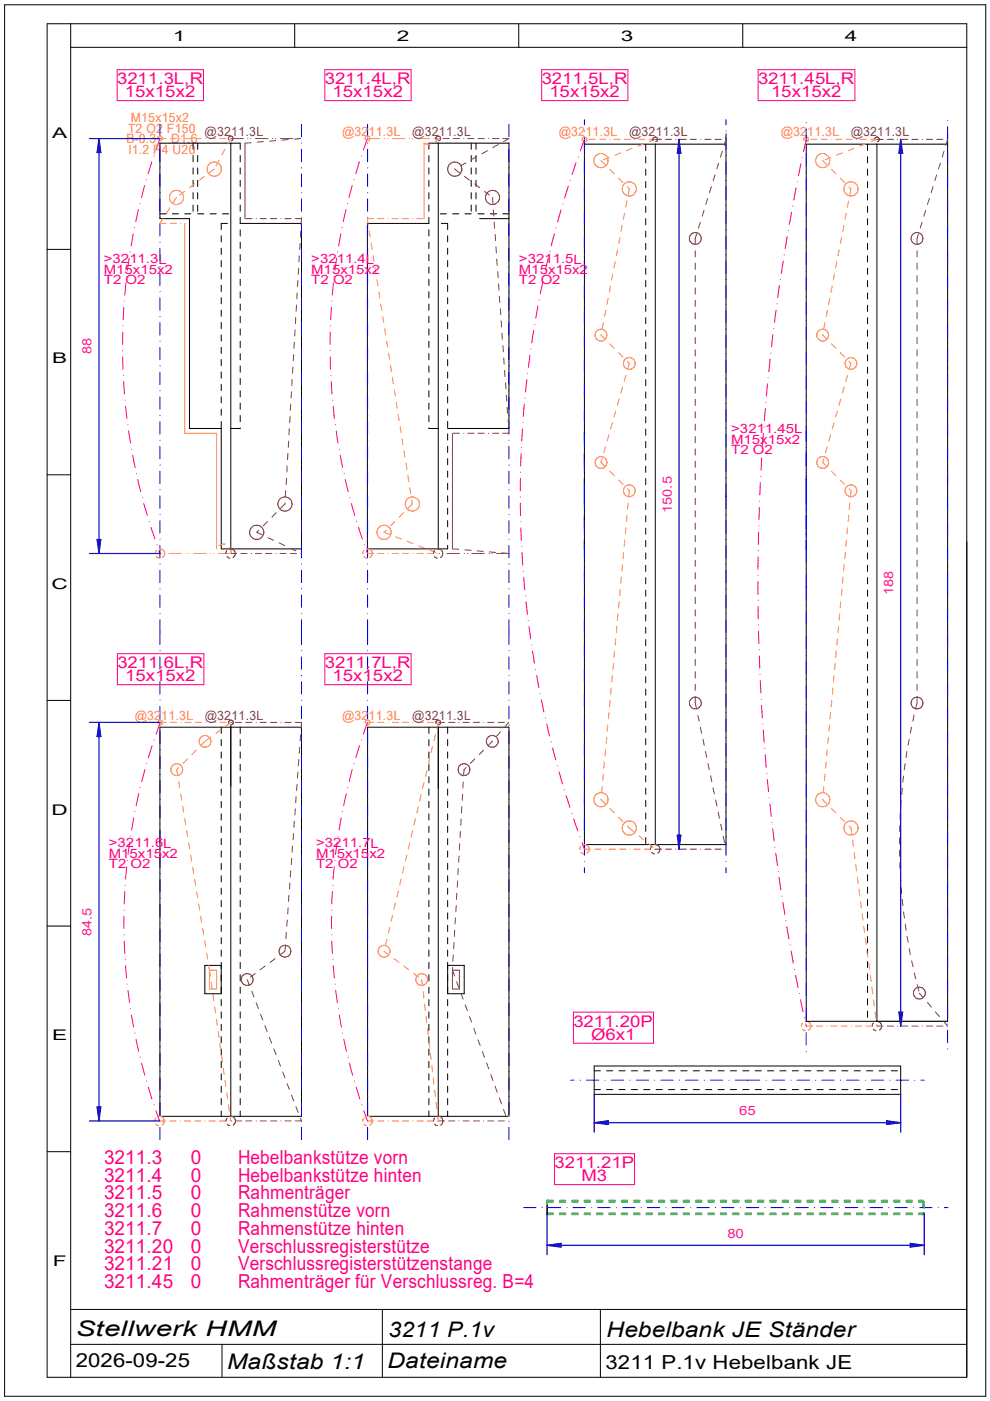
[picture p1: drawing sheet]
<svg xmlns="http://www.w3.org/2000/svg" width="210mm" height="297mm" viewBox="0 0 210 297" stroke-linecap="round" stroke-linejoin="round" font-family="sans-serif">
<defs><g id="words">
<g font-size="4.5">
<text x="16.1" y="283.3">Stellwerk HMM</text>
<text x="82.4" y="283.4">3211 P.1v</text>
<text x="128.6" y="283.4">Hebelbank JE Ständer</text>
<text x="48.2" y="290.3">Maßstab 1:1</text>
<text x="82.2" y="290.1">Dateiname</text>
</g>
<g font-size="4.1" fill="#ff0080">
<text x="22.1" y="246.8">3211.3</text>
<text x="22.1" y="250.5">3211.4</text>
<text x="40.5" y="246.8">0</text>
<text x="40.5" y="250.5">0</text>
<text x="50.5" y="246.8">Hebelbankstütze vorn</text>
<text x="50.5" y="250.5">Hebelbankstütze hinten</text>
<text x="22.1" y="254.3">3211.5</text>
<text x="40.5" y="254.3">0</text>
<text x="50.5" y="254.3">Rahmenträger</text>
<text x="22.1" y="258">3211.6</text>
<text x="22.1" y="261.8">3211.7</text>
<text x="40.5" y="258">0</text>
<text x="40.5" y="261.8">0</text>
<text x="50.5" y="258">Rahmenstütze vorn</text>
<text x="50.5" y="261.8">Rahmenstütze hinten</text>
<text x="22.1" y="265.6">3211.20</text>
<text x="22.1" y="269.3">3211.21</text>
<text x="40.5" y="265.6">0</text>
<text x="40.5" y="269.3">0</text>
<text x="50.5" y="265.6">Verschlussregisterstütze</text>
<text x="50.5" y="269.3">Verschlussregisterstützenstange</text>
<text x="22.1" y="273">3211.45</text>
<text x="40.5" y="273">0</text>
<text x="50.5" y="273">Rahmenträger für Verschlussreg. B=4</text>
</g>
<g font-size="4.1">
<text x="16.1" y="289.8">2026-09-25</text>
<text x="128.4" y="290.2">3211 P.1v Hebelbank JE</text>
</g>
<g font-size="3.4" fill="#ff0080">
<text x="24.8" y="17.9">3211.3L,R</text>
<text x="68.9" y="17.9">3211.4L,R</text>
<text x="114.9" y="17.9">3211.5L,R</text>
<text x="160.7" y="17.9">3211.45L,R</text>
<text x="26.5" y="20.6">15x15x2</text>
<text x="70.5" y="20.6">15x15x2</text>
<text x="116.5" y="20.6">15x15x2</text>
<text x="163.5" y="20.6">15x15x2</text>
<text x="24.9" y="141.7">3211.6L,R</text>
<text x="68.9" y="141.7">3211.7L,R</text>
<text x="26.5" y="144.4">15x15x2</text>
<text x="70.5" y="144.4">15x15x2</text>
<text x="121.6" y="217.7">3211.20P</text>
<text x="125.3" y="220.5">Ø6x1</text>
<text x="117.6" y="247.7">3211.21P</text>
<text x="123.3" y="250.4">M3</text>
</g>
<g font-size="3.1">
<text x="36.6" y="8.6">1</text>
<text x="84.1" y="8.6">2</text>
<text x="131.6" y="8.6">3</text>
<text x="179.1" y="8.6">4</text>
<text x="11" y="29.2">A</text>
<text x="11" y="77">B</text>
<text x="10.9" y="124.9">C</text>
<text x="10.9" y="172.7">D</text>
<text x="11" y="220.6">E</text>
<text x="11.2" y="268.4">F</text>
</g>
<g font-size="2.7" fill="#ff8040">
<text x="27.2" y="28.2">T2 O2 F150 @3211.3L</text>
<text x="27.8" y="25.9">M15x15x2</text>
<text x="72.5" y="28.7">@3211.3L</text>
<text x="118.5" y="28.7">@3211.3L</text>
<text x="165.5" y="28.7">@3211.3L</text>
<text x="26.8" y="30.4">B-0.3</text>
<text x="27.2" y="32.6">I1.2 P4 U20</text>
<text x="36.3" y="30.4">D1.6</text>
<text x="28.6" y="152.6">@3211.3L</text>
<text x="72.5" y="152.6">@3211.3L</text>
</g>
<g font-size="2.7" fill="#804040">
<text x="87.4" y="28.7">@3211.3L</text>
<text x="133.4" y="28.7">@3211.3L</text>
<text x="180.4" y="28.7">@3211.3L</text>
<text x="43.4" y="152.6">@3211.3L</text>
<text x="87.4" y="152.6">@3211.3L</text>
</g>
<g font-size="2.7" fill="#ff0080">
<text x="22" y="58">M15x15x2</text>
<text x="22" y="55.8">&gt;3211.3L</text>
<text x="66" y="58">M15x15x2</text>
<text x="66" y="55.8">&gt;3211.4L</text>
<text x="110" y="58">M15x15x2</text>
<text x="110" y="55.8">&gt;3211.5L</text>
<text x="22" y="60.2">T2 O2</text>
<text x="66" y="60.2">T2 O2</text>
<text x="110" y="60.2">T2 O2</text>
<text x="155" y="91.9">&gt;3211.45L</text>
<text x="155" y="94.1">M15x15x2</text>
<text x="155" y="96.3">T2 O2</text>
<text x="23.1" y="179.7">&gt;3211.6</text>
<text x="34.6" y="179.7">L</text>
<text x="67" y="179.7">&gt;3211.7</text>
<text x="78.6" y="179.7">L</text>
<text x="23.1" y="181.9">M15x15</text>
<text x="23.1" y="184.1">T2 O2</text>
<text x="34.4" y="181.9">x2</text>
<text x="67" y="181.9">M15x15</text>
<text x="67" y="184.1">T2 O2</text>
<text x="78.3" y="181.9">x2</text>
</g>
<g font-size="2.7" fill="#b400b4">
<text x="19.4" y="75.1" transform="rotate(-90 19.4 75.1)">88</text>
<text x="142.4" y="108.8" transform="rotate(-90 142.4 108.8)">150.5</text>
<text x="189.4" y="126.2" transform="rotate(-90 189.4 126.2)">188</text>
<text x="19.4" y="198.5" transform="rotate(-90 19.4 198.5)">84.5</text>
<text x="156.7" y="236.4">65</text>
<text x="154.2" y="262.4">80</text>
</g>
</g></defs>
<g fill="none" stroke="#000" stroke-width=".21">
<path d="M1 1h208v295h-208zM10 5h195v287h-195zM15 10h190M15 5v287M62.5 5v5M110 5v5M157.5 5v5M40.9 30.4v1.3M40.9 33v1.3M40.9 35.6v1.3M40.9 38.2v1.3M41.9 30.4v1.3"/>
<path d="M41.9 33v1.3M41.9 35.6v1.3M41.9 38.2v1.3M48.9 30.4v86M50.9 31.7v-1.3h-17v16h6.3v44.4h6.7v25.6h17v-69h-13v-1.3M50.9 33v1.3M50.9 35.6v1.3M50.9 38.2v1.3M90.9 31.7v-1.3h17v60.4h-13M90.9 33v1.3M90.9 35.6v1.3M90.9 38.2v1.3"/>
<path d="M92.9 30.4v86M99.9 30.4v1.3M99.9 33v1.3M99.9 35.6v1.3M99.9 38.2v1.3M100.9 30.4v1.3M100.9 33v1.3M100.9 35.6v1.3M100.9 38.2v1.3M136.9 30.6v1.3M136.9 33.2v1.3M136.9 35.9v1.3"/>
<path d="M136.9 38.5v1.3M138.9 30.6v148.5M153.9 28.4v150.7h-30v-148.5h30M183.9 30.6v1.3M183.9 33.2v1.3M183.9 35.9v1.3M183.9 38.5v1.3M185.9 30.6v185.9M200.9 28.4v188.1h-30v-185.9h30M10 52.9h5M33.9 45.3h1.3M36.5 45.3h1.3"/>
<path d="M39.2 45.3h1.3M40.9 40.9v1.3M40.9 43.5v1.3M41.9 45.3h1.3M41.9 40.9v1.3M41.9 43.5v1.3M44.5 45.3h1.3M46.9 50v1.3M46.9 52.6v1.3M46.9 55.2v1.4M46.9 57.9v1.3M47.2 45.3h1.3"/>
<path d="M48.2 47.4h-1.3v1.3M50.9 40.9v1.3M50.9 43.5v1.3M50.9 48.7v1.3M50.9 51.3v1.4M50.9 54v1.3M50.9 56.6v1.3M50.9 59.2v1.3M90.9 46.1v1.3h-13v69M90.9 40.9v1.3M90.9 43.5v1.3M90.9 48.7v1.3"/>
<path d="M90.9 51.3v1.4M90.9 54v1.3M90.9 56.6v1.3M90.9 59.2v1.3M93.3 45.3h1.4M93.6 47.4h1.3v1.3M94.9 50v1.3M94.9 52.6v1.3M94.9 55.2v1.4M94.9 57.9v1.3M96 45.3h1.3M98.6 45.3h1.3"/>
<path d="M99.9 40.9v1.3M99.9 43.5v1.3M100.9 40.9v1.3M100.9 43.5v1.3M101.3 45.3h1.4M101.7 46.4h6.2M104 45.3h1.3M106.6 45.3h1.3M136.9 41.1v1.3M136.9 43.7v1.3M136.9 46.4v1.3M136.9 49v1.3"/>
<path d="M136.9 51.6v1.3M136.9 54.2v1.3M136.9 56.9v1.3M136.9 59.5v1.3M183.9 41.1v1.3M183.9 43.7v1.3M183.9 46.4v1.3M183.9 49v1.3M183.9 51.6v1.3M183.9 54.2v1.3M183.9 56.9v1.3M183.9 59.5v1.3"/>
<path d="M46.9 60.5v1.3M46.9 63.1v1.3M46.9 65.7v1.4M46.9 68.4v1.3M46.9 71v1.3M46.9 73.6v1.3M46.9 76.2v1.4M46.9 78.9v1.3M50.9 61.8v1.4M50.9 64.5v1.3M50.9 67.1v1.3M50.9 69.7v1.3"/>
<path d="M50.9 72.3v1.4M50.9 75v1.3M50.9 77.6v1.3M90.9 61.8v1.4M90.9 64.5v1.3M90.9 67.1v1.3M90.9 69.7v1.3M90.9 72.3v1.4M90.9 75v1.3M90.9 77.6v1.3M94.9 60.5v1.3M94.9 63.1v1.3"/>
<path d="M94.9 65.7v1.4M94.9 68.4v1.3M94.9 71v1.3M94.9 73.6v1.3M94.9 76.2v1.4M94.9 78.9v1.3M136.9 62.1v1.3M136.9 64.7v1.3M136.9 67.4v1.3M136.9 70v1.3M136.9 72.6v1.3M136.9 75.2v1.3"/>
<path d="M136.9 77.9v1.3M183.9 62.1v1.3M183.9 64.7v1.3M183.9 67.4v1.3M183.9 70v1.3M183.9 72.6v1.3M183.9 75.2v1.3M183.9 77.9v1.3M46.9 81.5v1.3M46.9 84.1v1.3M46.9 86.7v1.4M46.9 89.4v1.3"/>
<path d="M50.9 90.7v.1h-2M50.9 80.2v1.3M50.9 82.8v1.4M50.9 85.5v1.3M50.9 88.1v1.3M90.9 80.2v1.3M90.9 82.8v1.4M90.9 85.5v1.3M90.9 88.1v1.3M90.9 90.7v.1h2M94.9 81.5v1.3M94.9 84.1v1.3"/>
<path d="M94.9 86.7v1.4M94.9 89.4v1.3M94.9 92v1.3M94.9 94.6v1.3M94.9 97.2v1.4M94.9 99.9v1.3M136.9 80.5v1.3M136.9 83.1v1.3M136.9 85.7v1.3M136.9 88.3v1.4M136.9 91v1.3M136.9 93.6v1.3"/>
<path d="M136.9 96.2v1.3M136.9 98.8v1.4M183.9 80.5v1.3M183.9 83.1v1.3M183.9 85.7v1.3M183.9 88.3v1.4M183.9 91v1.3M183.9 93.6v1.3M183.9 96.2v1.3M183.9 98.8v1.4M10 100.7h5M94.9 102.5v1.3"/>
<path d="M94.9 105.1v1.3M94.9 107.7v1.4M94.9 110.4v1.3M94.9 113v1.3M94.9 115.6v.8h-17.1M136.9 101.5v1.3M136.9 104.1v1.3M136.9 106.7v1.3M136.9 109.3v1.4M136.9 112v1.3M136.9 114.6v1.3M136.9 117.2v1.3"/>
<path d="M136.9 119.8v1.4M183.9 101.5v1.3M183.9 104.1v1.3M183.9 106.7v1.3M183.9 109.3v1.4M183.9 112v1.3M183.9 114.6v1.3M183.9 117.2v1.3M183.9 119.8v1.4M136.9 122.5v1.3M136.9 125.1v1.3M136.9 127.7v1.3"/>
<path d="M136.9 130.3v1.4M136.9 133v1.3M136.9 135.6v1.3M136.9 138.2v1.3M183.9 122.5v1.3M183.9 125.1v1.3M183.9 127.7v1.3M183.9 130.3v1.4M183.9 133v1.3M183.9 135.6v1.3M183.9 138.2v1.3M10 148.5h5"/>
<path d="M33.9 154.2v82.5M34 154.2h29.9v82.5h-30.1M46.9 154.2v1.3M46.9 156.8v1.3M46.9 159.4v1.3M48.9 153.7v83M50.9 154.2v1.3M50.9 156.8v1.3M50.9 159.4v1.3M90.9 154.2v1.3M90.9 156.8v1.3M90.9 159.4v1.3"/>
<path d="M92.9 154.2v82.5M94.9 154.2v1.3M94.9 156.8v1.3M94.9 159.4v1.3M107.9 154.2h-30v82.5h29.8M107.9 154.2v82.5M136.9 140.8v1.4M136.9 143.5v1.3M136.9 146.1v1.3M136.9 148.7v1.3M136.9 151.3v1.4M136.9 154v1.3"/>
<path d="M136.9 156.6v1.3M136.9 159.2v1.3M183.9 140.8v1.4M183.9 143.5v1.3M183.9 146.1v1.3M183.9 148.7v1.3M183.9 151.3v1.4M183.9 154v1.3M183.9 156.6v1.3M183.9 159.2v1.3M46.9 162.1v1.3M46.9 164.7v1.3"/>
<path d="M46.9 167.3v1.3M46.9 169.9v1.3M46.9 172.6v1.3M46.9 175.2v1.3M46.9 177.8v1.3M50.9 162.1v1.3M50.9 164.7v1.3M50.9 167.3v1.3M50.9 169.9v1.3M50.9 172.6v1.3M50.9 175.2v1.3M50.9 177.8v1.3"/>
<path d="M90.9 162.1v1.3M90.9 164.7v1.3M90.9 167.3v1.3M90.9 169.9v1.3M90.9 172.6v1.3M90.9 175.2v1.3M90.9 177.8v1.3M94.9 162.1v1.3M94.9 164.7v1.3M94.9 167.3v1.3M94.9 169.9v1.3M94.9 172.6v1.3"/>
<path d="M94.9 175.2v1.3M94.9 177.8v1.3M136.9 161.8v1.4M136.9 164.5v1.3M136.9 167.1v1.3M136.9 169.7v1.3M136.9 172.3v1.4M136.9 175v1.3M136.9 177.6v1.3M183.9 161.8v1.4M183.9 164.5v1.3M183.9 167.1v1.3"/>
<path d="M183.9 169.7v1.3M183.9 172.3v1.4M183.9 175v1.3M183.9 177.6v1.3M10 196.3h5M46.9 180.4v1.3M46.9 183v1.4M46.9 185.7v1.3M46.9 188.3v1.3M46.9 190.9v1.3M46.9 193.5v1.4M46.9 196.2v1.3"/>
<path d="M46.9 198.8v1.3M50.9 180.4v1.3M50.9 183v1.4M50.9 185.7v1.3M50.9 188.3v1.3M50.9 190.9v1.3M50.9 193.5v1.4M50.9 196.2v1.3M50.9 198.8v1.3M90.9 180.4v1.3M90.9 183v1.4M90.9 185.7v1.3"/>
<path d="M90.9 188.3v1.3M90.9 190.9v1.3M90.9 193.5v1.4M90.9 196.2v1.3M90.9 198.8v1.3M94.9 180.4v1.3M94.9 183v1.4M94.9 185.7v1.3M94.9 188.3v1.3M94.9 190.9v1.3M94.9 193.5v1.4M94.9 196.2v1.3"/>
<path d="M94.9 198.8v1.3M183.9 180.2v1.3M183.9 182.8v1.3M183.9 185.5v1.3M183.9 188.1v1.3M183.9 190.7v1.3M183.9 193.3v1.3M183.9 196v1.3M183.9 198.6v1.3M46.9 201.4v1.3M46.9 204v6.7h-3.5v-6h3.5M46.9 211.9v1.3"/>
<path d="M46.9 214.5v1.4M46.9 217.2v1.3M46.9 219.8v1.3M50.9 201.4v1.3M50.9 204v1.4M50.9 206.7v1.3M50.9 209.3v1.3M50.9 211.9v1.3M50.9 214.5v1.4M50.9 217.2v1.3M50.9 219.8v1.3M90.9 201.4v1.3"/>
<path d="M90.9 204v1.4M90.9 206.7v1.3M90.9 209.3v1.3M90.9 211.9v1.3M90.9 214.5v1.4M90.9 217.2v1.3M90.9 219.8v1.3M94.9 201.4v1.3M94.9 204v6.7h3.5v-6h-3.5M94.9 211.9v1.3M94.9 214.5v1.4M94.9 217.2v1.3"/>
<path d="M94.9 219.8v1.3M183.9 201.2v1.3M183.9 203.8v1.3M183.9 206.5v1.3M183.9 209.1v1.3M183.9 211.8v1.3M183.9 214.4v1.3M46.9 222.4v1.3M46.9 225v1.4M46.9 227.7v1.3M46.9 230.3v1.3M46.9 232.9v1.3"/>
<path d="M46.9 235.5v1.2M50.9 222.4v1.3M50.9 225v1.4M50.9 227.7v1.3M50.9 230.3v1.3M50.9 232.9v1.3M50.9 235.5v1.2M90.9 222.4v1.3M90.9 225v1.4M90.9 227.7v1.3M90.9 230.3v1.3M90.9 232.9v1.3"/>
<path d="M90.9 235.5v1.2M94.9 222.4v1.3M94.9 225v1.4M94.9 227.7v1.3M94.9 230.3v1.3M94.9 232.9v1.3M94.9 235.5v1.2M126 226h65v6h-65zM126 227h1.3M126 231h1.3M128.6 227h1.3M128.6 231h1.3"/>
<path d="M131.2 227h1.3M131.2 231h1.3M133.9 227h1.3M133.9 231h1.3M136.5 227h1.3M136.5 231h1.3M139.1 227h1.3M139.1 231h1.3M141.7 227h1.3M141.7 231h1.3M144.4 227h1.3M144.4 231h1.3"/>
<path d="M147 227h1.3M147 231h1.3M149.6 227h1.3M149.6 231h1.3M152.2 227h1.3M152.2 231h1.3M154.9 227h1.3M154.9 231h1.3M157.5 227h1.3M157.5 231h1.3M160.1 227h1.3M160.1 231h1.3"/>
<path d="M162.7 227h1.3M162.7 231h1.3M165.4 227h1.3M165.4 231h1.3M168 227h1.3M168 231h1.3M170.6 227h1.3M170.6 231h1.3M173.2 227h1.3M173.2 231h1.3M175.9 227h1.3M175.9 231h1.3"/>
<path d="M178.5 227h1.3M178.5 231h1.3M181.1 227h1.3M181.1 231h1.3M183.7 227h1.3M183.7 231h1.3M186.4 227h1.3M186.4 231h1.3M189 227h1.3M189 231h1.3M10 244.2h5M15 277.6h190"/>
<path d="M81.1 277.6v14.4M127.3 277.6v14.4M15 285h190M47.1 285v7"/>
</g>
<path d="M185.9 216.5h15" fill="none" stroke="#0f0" stroke-width=".21"/>
<g fill="none" stroke="#ff0080" stroke-width=".21">
<path d="M24.8 14.8h18.3v6.5h-18.3zM68.9 14.8h18.3v6.5h-18.3zM114.9 14.8h18.2v6.5h-18.2zM160.7 14.8h20.6v6.5h-20.6zM30.6 39.3l-.6 2.6M31 38.1h.1M32.2 34.3l-.8 2.5M32.6 33.1h.1M33.9 29.4l-.8 2.4M74.7 39.3l-.7 2.6M75.1 38.1h.1M76.2 34.3l-.8 2.5"/>
<path d="M76.6 33.1h.1M77.9 29.4l-.9 2.4M120.5 39.5l-.8 2.5M120.9 38.2h.1M122.1 34.5l-.8 2.5M122.6 33.3h.1M123.9 29.5l-.9 2.5M168.8 39.8l-.5 2.6M169 38.6h.1M169.8 34.7l-.5 2.6M170.1 33.4h.1M170.9 29.5l-.6 2.6"/>
<path d="M26.7 59.9l-.2 2.7M26.8 58.6h.1M27.4 54.7l-.4 2.6M27.6 53.4h.1M28.2 49.6l-.4 2.6M28.5 48.3h.1M29.3 44.4l-.5 2.6M29.7 43.1h.1M70.7 59.9l-.3 2.7M70.8 58.6h.1M71.4 54.7l-.4 2.6M71.5 53.4h.1"/>
<path d="M72.3 49.6l-.5 2.6M72.5 48.3h.1M73.4 44.4l-.6 2.6M73.7 43.1h.1M115.1 59.8l-.5 2.5M115.4 58.5h.1M116.2 54.7l-.5 2.5M116.6 53.4h.1M117.6 49.6l-.7 2.5M117.9 48.3h.1M119 44.5l-.8 2.5M119.3 43.2h.1"/>
<path d="M165.4 59.2h.1M166.1 55.3l-.4 2.7M166.2 54.1h.1M166.9 50.2l-.4 2.5M167.1 48.9h.1M167.8 45l-.5 2.6M168.1 43.7h.1M26 74.3h.1M26 75.6l.1 2.7M26 69.1h.1M26 70.4v2.6M26.2 79.6h.1"/>
<path d="M26.2 65.2l-.1 2.6M26.3 63.8h.1M70 74.3h.1M70 70.4v2.6M70 75.6l.1 2.7M70.1 69.1h.1M70.1 79.6h.1M70.3 65.2l-.2 2.6M70.3 63.8h.1M111.8 79.2h.1M112.4 75.3l-.4 2.6M112.5 74h.1"/>
<path d="M113.2 70.1l-.5 2.6M113.4 68.8h.1M114 64.9l-.4 2.6M114.3 63.6h.1M163.3 76.2l-.3 2.6M163.4 74.8h.1M163.9 71l-.3 2.5M164 69.6h.1M164.5 65.7l-.3 2.6M164.7 64.4h.1M165.3 60.5l-.4 2.6M26.2 80.9l.2 2.6"/>
<path d="M26.5 84.8h.1M26.6 86.1l.3 2.6M27.1 90h.1M27.3 91.4l.4 2.5M27.9 95.2h.1M28.2 96.5l.5 2.6M70.2 80.9l.2 2.6M70.5 84.8h.1M70.7 86.1l.2 2.6M71.1 90h.1M71.3 91.4l.4 2.5M71.9 95.2h.1"/>
<path d="M72.1 96.5l.5 2.6M110.5 96.2l-.1 2.6M110.5 94.9h.1M110.8 90.9l-.2 2.7M110.9 89.6h.1M111.2 85.7l-.2 2.6M111.3 84.4h.1M111.7 80.5l-.3 2.6M161.5 97.1l-.1 2.6M161.6 95.8h.1M161.8 91.9l-.1 2.5M162 90.6h.1"/>
<path d="M162.3 86.6l-.2 2.6M162.4 85.3h.1M162.7 81.4l-.2 2.6M162.9 80.1h.1M28.9 100.4h.1M29.2 101.6l.6 2.6M30.2 105.5h.1M30.5 106.8l.7 2.5M31.6 110.5h.1M32 111.8l.9 2.5M33.3 115.5h.1M33.7 116.8l.2 .5"/>
<path d="M72.9 100.4h.1M73.2 101.6l.6 2.6M74.2 105.5h.1M74.5 106.8l.7 2.5M75.6 110.5h.1M76 111.8l.8 2.5M77.3 115.5h.1M77.7 116.8l.2 .5M110.3 106.7l.1 2.6M110.3 105.4h.1M110.4 100.1h.1M110.4 101.4l-.1 2.7"/>
<path d="M110.4 110.6h.1M110.4 111.9l.1 2.7M110.6 115.9h.1M110.7 117.2l.1 2.6M160.7 118.1v2.6M160.7 116.8h.1M160.8 112.8v2.6M160.9 111.5h.1M161 107.6l-.1 2.6M161 106.3h.1M161.2 102.3l-.1 2.6M161.3 101h.1"/>
<path d="M24.9 138.6h18.3v6.6h-18.3zM68.9 138.6h18.3v6.6h-18.3zM111 121.1h.1M111 122.4l.3 2.6M111.3 125h.1M111.4 126.3h.1M111.5 127.6l.3 2.7M112 131.5h.1M112.1 132.8l.4 2.7M112.7 136.7h.1M112.9 138l.4 2.6M160.7 123.3v2.6"/>
<path d="M160.7 122h.1M160.7 125.9h.1M160.7 128.6l.1 2.6M160.7 127.3h.1M160.8 132.5h.1M160.8 133.8l.1 2.6M161 137.8h.1M161 139.1l.1 2.6M32.3 158.1l-.8 2.6M32.7 156.9h.1M34 153.2l-.9 2.5M76.2 158.1l-.8 2.6"/>
<path d="M76.6 156.9h.1M77.9 153.2l-.9 2.5M113.5 141.9h.1M113.8 143.2l.5 2.6M114.5 147.1h.1M114.8 148.4l.5 2.6M115.6 152.2h.1M115.9 153.5l.6 2.5M116.8 157.3h.1M117.2 158.6l.6 2.5M161.1 143h.1M161.2 144.3l.1 2.6"/>
<path d="M161.4 148.3h.1M161.5 149.6h.1M161.5 149.6l.1 2.6M161.7 153.5h.1M161.8 154.8l.2 2.6M162.1 158.7h.1M27.5 178.6l-.4 2.5M27.7 177.2h.1M28.4 173.4l-.5 2.6M28.6 172.1h.1M29.4 168.2l-.5 2.6M29.7 167h.1"/>
<path d="M30.7 163.2l-.6 2.5M31.1 161.9h.1M71.5 178.6l-.4 2.6M71.7 177.3h.1M72.3 173.4l-.4 2.6M72.6 172.1h.1M73.4 168.3l-.5 2.5M73.7 167h.1M74.7 163.2l-.7 2.5M75.1 161.9h.1M118.2 162.4h.1M118.5 163.7l.8 2.5"/>
<path d="M119.6 167.4h.1M120 168.7l.8 2.5M121.2 172.4v.1M121.7 173.7l.8 2.5M122.9 177.4h.1M123.4 178.6l.5 1.4M162.2 160l.2 2.6M162.4 162.6h.1M162.6 164h.1M162.7 165.3l.2 2.6M163.1 169.2h.1M163.2 170.5l.3 2.6"/>
<path d="M163.7 174.4h.1M163.8 175.7l.3 2.6M164.3 179.6h.1M26.3 194.3v2.6M26.3 193h.1M26.3 198.2h.1M26.3 199.5l.2 2.6M26.5 189l-.2 2.6M26.5 187.7h.1M26.9 183.8l-.3 2.6M27 182.5h.1M70.3 193h.1"/>
<path d="M70.3 194.3v2.6M70.4 198.2h.1M70.4 199.5l.1 2.6M70.5 189l-.1 2.6M70.6 187.7h.1M70.9 183.8l-.3 2.6M71 182.5h.1M164.5 180.9l.3 2.6M165 184.8h.1M165.2 186.1l.4 2.6M165.8 190h.1M166 191.3l.4 2.6"/>
<path d="M166.6 195.2h.1M166.8 196.5l.5 2.6M26.5 203.5h.1M26.6 204.8l.2 2.5M27 208.7h.1M27.1 210l.4 2.6M27.6 213.9h.1M27.9 215.2l.4 2.6M28.6 219h.1M70.6 203.5h.1M70.7 204.8l.2 2.6M71 208.7h.1"/>
<path d="M71.2 210l.3 2.6M71.7 213.9h.1M71.9 215.2l.5 2.6M72.6 219h.1M121.6 214.6h17v6.6h-17zM167.5 200.4h.1M167.7 201.6l.5 2.6M168.4 205.5h.1M168.7 206.8l.5 2.6M169.5 210.7h.1M169.7 212l.6 2.5M170.6 215.8h.1"/>
<path d="M170.8 217.1l.1 .5M28.8 220.3l.6 2.6M29.7 224.2h.1M30 225.4l.7 2.6M31.1 229.2h.1M31.5 230.5l.7 2.5M32.6 234.2h.1M33.1 235.5l.7 2.2M72.9 220.3l.5 2.6M73.8 224.2h.1M74.1 225.4l.7 2.6M75.1 229.2h.1"/>
<path d="M75.5 230.5l.8 2.5M76.7 234.2h.1M77.1 235.5l.8 2.2M117.6 244.6h16.9v6.6h-16.9z"/>
</g>
<g fill="none" stroke="#00f" stroke-width=".21">
<path d="M33.9 26.4v2.6M33.9 30.3v.1M33.9 31.6v2.7M33.9 36.9v2.6M33.9 35.6h.1M63.9 35.6h.1M63.9 26.4v2.6M63.9 30.3v.1M63.9 31.7v2.6M63.9 36.9v2.6M77.9 35.6h.1M77.9 26.4v2.6"/>
<path d="M77.9 30.3v.1M77.9 31.7v2.6M77.9 36.9v2.6M107.9 35.6h.1M107.9 26.4v2.6M107.9 30.3v.1M107.9 31.6v2.7M107.9 36.9v2.6M123.9 25.4v1.1M123.9 29.1v2.6M123.9 34.3v2.7M123.9 39.6v2.6"/>
<path d="M123.9 38.3h.1M123.9 33h.1M123.9 27.8h.1M153.9 38.3h.1M153.9 33h.1M153.9 27.8h.1M153.9 25.4v1.1M153.9 29.1v2.6M153.9 34.3v2.7M153.9 39.6v2.6M170.9 27.3v2.7M170.9 32.6v2.6"/>
<path d="M170.9 37.8v2.7M170.9 36.5h.1M170.9 31.3h.1M170.9 26h.1M200.9 26.8v2.7M200.9 32.1v2.6M200.9 37.3v2.7M200.9 36h.1M200.9 30.8h.1M200.9 25.5h.1M33.9 42.2v2.6M33.9 47.4v2.6"/>
<path d="M33.9 52.7v2.6M33.9 57.9v2.6M33.9 56.6h.1M33.9 51.3h.1M33.9 46.1h.1M33.9 40.9h.1M63.9 56.6h.1M63.9 51.3h.1M63.9 46.1h.1M63.9 40.9h.1M63.9 42.2v2.6M63.9 47.4v2.6"/>
<path d="M63.9 52.7v2.6M63.9 57.9v2.6M77.9 56.6h.1M77.9 51.3h.1M77.9 46.1h.1M77.9 40.9h.1M77.9 42.2v2.6M77.9 47.4v2.6M77.9 52.7v2.6M77.9 57.9v2.6M107.9 56.6h.1M107.9 51.3h.1"/>
<path d="M107.9 46.1h.1M107.9 40.9h.1M107.9 42.2v2.6M107.9 47.4v2.6M107.9 52.7v2.6M107.9 57.9v2.6M123.9 44.8v2.7M123.9 50.1v2.6M123.9 55.3v2.7M123.9 59.3h.1M123.9 54h.1M123.9 48.8h.1"/>
<path d="M123.9 43.5h.1M153.9 59.3h.1M153.9 54h.1M153.9 48.8h.1M153.9 43.5h.1M153.9 44.8v2.7M153.9 50.1v2.6M153.9 55.3v2.7M170.9 43.1v2.6M170.9 48.3v2.7M170.9 53.6v2.6M170.9 58.8v2.7"/>
<path d="M170.9 57.5h.1M170.9 52.3h.1M170.9 47h.1M170.9 41.8h.1M200.9 42.6v2.6M200.9 47.8v2.7M200.9 53.1v2.6M200.9 58.3v2.7M200.9 57h.1M200.9 51.8h.1M200.9 46.5h.1M200.9 41.3h.1"/>
<path d="M33.9 63.2v2.6M33.9 68.4v2.6M33.9 73.7v2.6M33.9 78.9v2.6M33.9 77.6h.1M33.9 72.3h.1M33.9 67.1h.1M33.9 61.8h.1M63.9 77.6h.1M63.9 72.3h.1M63.9 67.1h.1M63.9 61.8h.1"/>
<path d="M63.9 63.2v2.6M63.9 68.4v2.6M63.9 73.7v2.6M63.9 78.9v2.6M77.9 77.6h.1M77.9 72.3h.1M77.9 67.1h.1M77.9 61.8h.1M77.9 63.2v2.6M77.9 68.4v2.6M77.9 73.7v2.6M77.9 78.9v2.6"/>
<path d="M107.9 77.6h.1M107.9 72.3h.1M107.9 67.1h.1M107.9 61.8h.1M107.9 63.2v2.6M107.9 68.4v2.6M107.9 73.7v2.6M107.9 78.9v2.6M123.9 60.6v2.6M123.9 65.8v2.7M123.9 71.1v2.6M123.9 76.3v2.7"/>
<path d="M123.9 75h.1M123.9 69.8h.1M123.9 64.5h.1M153.9 75h.1M153.9 69.8h.1M153.9 64.5h.1M153.9 60.6v2.6M153.9 65.8v2.7M153.9 71.1v2.6M153.9 76.3v2.7M170.9 64.1v2.6M170.9 69.3v2.7"/>
<path d="M170.9 74.6v2.6M170.9 79.8v2.7M170.9 78.5h.1M170.9 73.3h.1M170.9 68h.1M170.9 62.8h.1M200.9 63.6v2.6M200.9 68.8v2.7M200.9 74.1v2.6M200.9 79.3v2.7M200.9 78h.1M200.9 72.8h.1"/>
<path d="M200.9 67.5h.1M200.9 62.3h.1M33.9 84.2v2.6M33.9 89.4v2.6M33.9 94.7v2.6M33.9 99.9v2.6M33.9 98.6h.1M33.9 93.3h.1M33.9 88.1h.1M33.9 82.8h.1M63.9 98.6h.1M63.9 93.3h.1"/>
<path d="M63.9 88.1h.1M63.9 82.8h.1M63.9 84.2v2.6M63.9 89.4v2.6M63.9 94.7v2.6M63.9 99.9v2.6M77.9 98.6h.1M77.9 93.3h.1M77.9 88.1h.1M77.9 82.8h.1M77.9 84.2v2.6M77.9 89.4v2.6"/>
<path d="M77.9 94.7v2.6M77.9 99.9v2.6M107.9 98.6h.1M107.9 93.3h.1M107.9 88.1h.1M107.9 82.8h.1M107.9 84.2v2.6M107.9 89.4v2.6M107.9 94.7v2.6M107.9 99.9v2.6M123.9 81.6v2.6M123.9 86.8v2.6"/>
<path d="M123.9 91.6v3.1M123.9 96.2v3.7M123.9 94.9h.1M123.9 96h.1M123.9 90.8h.1M123.9 85.5h.1M123.9 80.3h.1M153.9 96h.1M153.9 90.8h.1M153.9 85.5h.1M153.9 80.3h.1M153.9 81.6v2.6"/>
<path d="M153.9 86.8v2.6M153.9 92.1v2.6M153.9 97.3v2.6M170.9 94.9h.1M170.9 85.1v2.6M170.9 90.3v3.3M170.9 95.6v3.2M170.9 99.5h.1M170.9 94.3h.1M170.9 89h.1M170.9 83.8h.1M200.9 84.6v2.6"/>
<path d="M200.9 89.8v2.7M200.9 95.1v2.6M200.9 99h.1M200.9 93.8h.1M200.9 88.5h.1M200.9 83.3h.1M33.9 105.2v2.6M33.9 110.4v2.6M33.9 115.7v2.6M33.9 119.6h.1M33.9 114.3h.1M33.9 109.1h.1"/>
<path d="M33.9 103.8h.1M63.9 119.6h.1M63.9 114.3h.1M63.9 109.1h.1M63.9 103.8h.1M63.9 105.2v2.6M63.9 110.4v2.6M63.9 115.7v2.6M77.9 119.6h.1M77.9 114.3h.1M77.9 109.1h.1M77.9 103.8h.1"/>
<path d="M77.9 105.2v2.6M77.9 110.4v2.6M77.9 115.7v2.6M107.9 119.6h.1M107.9 114.3h.1M107.9 109.1h.1M107.9 103.8h.1M107.9 105.2v2.6M107.9 110.4v2.6M107.9 115.7v2.6M123.9 101.4v6.4M123.9 109.3v3.8"/>
<path d="M123.9 114.6v3.7M123.9 108h.1M123.9 113.2h.1M123.9 100.1h.1M123.9 109.1h.1M123.9 114.4h.1M123.9 119.6h.1M123.9 101.3h.1M153.9 109.1h.1M153.9 114.4h.1M153.9 119.6h.1M153.9 101.3h.1"/>
<path d="M153.9 102.6v5.2M153.9 110.4v2.7M153.9 115.7v2.6M170.9 108h.1M170.9 113.2h.1M170.9 100.1h.1M170.9 100.8v7.9M170.9 109.3v4.7M170.9 114.6v4.6M170.9 115.3h.1M170.9 110h.1M170.9 104.8h.1"/>
<path d="M200.9 100.3v2.7M200.9 105.6v2.6M200.9 110.8v2.7M200.9 116.1v2.6M200.9 114.8h.1M200.9 109.5h.1M200.9 104.3h.1M33.9 120.9v2.6M33.9 126.2v2.6M33.9 131.4v5.3M33.9 139.3v2.6M33.9 138h.1"/>
<path d="M33.9 130.1h.1M33.9 124.8h.1M63.9 138h.1M63.9 130.1h.1M63.9 124.8h.1M63.9 120.9v2.6M63.9 126.2v2.6M63.9 131.4v5.3M63.9 139.3v2.6M77.9 138h.1M77.9 130.1h.1M77.9 124.8h.1"/>
<path d="M77.9 120.9v2.6M77.9 126.2v2.6M77.9 131.4v5.3M77.9 139.3v2.6M107.9 138h.1M107.9 130.1h.1M107.9 124.8h.1M107.9 120.9v2.6M107.9 126.2v2.6M107.9 131.4v5.3M107.9 139.3v2.6M123.9 120.9v2.7"/>
<path d="M123.9 126.2v2.6M123.9 131.4v2.7M123.9 136.7v2.6M123.9 124.9h.1M123.9 130.1h.1M123.9 135.4h.1M153.9 124.9h.1M153.9 130.1h.1M153.9 135.4h.1M153.9 120.9v2.7M153.9 126.2v2.6M153.9 131.4v2.7"/>
<path d="M153.9 136.7v2.6M170.9 121.8v5.3M170.9 129.7v2.6M170.9 135v2.6M170.9 128.4h.1M170.9 133.6h.1M170.9 138.9h.1M170.9 120.5h.1M200.9 121.3v5.3M200.9 129.2v2.6M200.9 134.5v2.6M200.9 139.7v2.6"/>
<path d="M200.9 120h.1M200.9 127.9h.1M200.9 133.1h.1M200.9 138.4h.1M33.9 144.5v2.7M33.9 149.8v2.6M33.9 155v2.6M33.9 143.2h.1M33.9 148.5h.1M33.9 153.7h.1M33.9 159h.1M63.9 143.2h.1"/>
<path d="M63.9 148.5h.1M63.9 153.7h.1M63.9 159h.1M63.9 144.5v2.7M63.9 149.8v2.6M63.9 155v2.6M77.9 143.2h.1M77.9 148.5h.1M77.9 153.7h.1M77.9 159h.1M77.9 144.5v2.7M77.9 149.8v2.6"/>
<path d="M77.9 155v2.6M107.9 143.2h.1M107.9 148.5h.1M107.9 153.7h.1M107.9 159h.1M107.9 144.5v2.7M107.9 149.8v2.6M107.9 155v2.6M123.9 141.9v2.7M123.9 147.2v2.6M123.9 152.4v2.7M123.9 157.7v2.6"/>
<path d="M123.9 140.6h.1M123.9 145.9h.1M123.9 151.1h.1M123.9 156.4h.1M153.9 140.6h.1M153.9 145.9h.1M153.9 151.1h.1M153.9 156.4h.1M153.9 141.9v2.7M153.9 147.2v2.6M153.9 152.4v2.7M153.9 157.7v2.6"/>
<path d="M170.9 140.2v2.6M170.9 145.5v2.6M170.9 150.7v2.6M170.9 156v2.6M170.9 144.1h.1M170.9 149.4h.1M170.9 154.6h.1M170.9 159.9h.1M200.9 144.9v2.7M200.9 150.2v2.6M200.9 155.4v2.7M200.9 143.6h.1"/>
<path d="M200.9 148.9h.1M200.9 154.1h.1M200.9 159.4h.1M33.9 160.3v2.6M33.9 165.5v2.6M33.9 170.8v2.6M33.9 176v2.6M33.9 164.2h.1M33.9 169.5h.1M33.9 174.7h.1M33.9 180h.1M63.9 164.2h.1"/>
<path d="M63.9 169.5h.1M63.9 174.7h.1M63.9 180h.1M63.9 160.3v2.6M63.9 165.5v2.6M63.9 170.8v2.6M63.9 176v2.6M77.9 164.2h.1M77.9 169.5h.1M77.9 174.7h.1M77.9 180h.1M77.9 160.3v2.6"/>
<path d="M77.9 165.5v2.6M77.9 170.8v2.6M77.9 176v2.6M107.9 164.2h.1M107.9 169.5h.1M107.9 174.7h.1M107.9 180h.1M107.9 160.3v2.6M107.9 165.5v2.6M107.9 170.8v2.6M107.9 176v2.6M123.9 162.9v2.7"/>
<path d="M123.9 168.2v2.6M123.9 173.4v2.7M123.9 178.7v2.6M123.9 161.6h.1M123.9 166.9h.1M123.9 172.1h.1M123.9 177.4h.1M153.9 161.6h.1M153.9 166.9h.1M153.9 172.1h.1M153.9 177.4h.1M153.9 162.9v2.7"/>
<path d="M153.9 168.2v2.6M153.9 173.4v2.7M153.9 178.7v2.6M170.9 161.2v2.6M170.9 166.5v2.6M170.9 171.7v2.6M170.9 177v2.6M170.9 165.1h.1M170.9 170.4h.1M170.9 175.6h.1M200.9 160.7v2.6M200.9 165.9v2.7"/>
<path d="M200.9 171.2v2.6M200.9 176.4v2.7M200.9 164.6h.1M200.9 169.9h.1M200.9 175.1h.1M33.9 181.3v2.6M33.9 186.5v2.6M33.9 191.8v2.6M33.9 197v2.6M33.9 185.2h.1M33.9 190.5h.1M33.9 195.7h.1"/>
<path d="M63.9 185.2h.1M63.9 190.5h.1M63.9 195.7h.1M63.9 181.3v2.6M63.9 186.5v2.6M63.9 191.8v2.6M63.9 197v2.6M77.9 185.2h.1M77.9 190.5h.1M77.9 195.7h.1M77.9 181.3v2.6M77.9 186.5v2.6"/>
<path d="M77.9 191.8v2.6M77.9 197v2.6M107.9 185.2h.1M107.9 190.5h.1M107.9 195.7h.1M107.9 181.3v2.6M107.9 186.5v2.6M107.9 191.8v2.6M107.9 197v2.6M123.9 183.9v1.1M123.9 182.6h.1M153.9 182.6h.1"/>
<path d="M153.9 183.9v1.1M170.9 182.2v2.6M170.9 187.5v2.6M170.9 192.7v2.6M170.9 198v2.6M170.9 180.9h.1M170.9 186.1h.1M170.9 191.4h.1M170.9 196.6h.1M200.9 181.7v2.6M200.9 186.9v2.7M200.9 192.2v2.6"/>
<path d="M200.9 197.4v2.7M200.9 180.4h.1M200.9 185.6h.1M200.9 190.9h.1M200.9 196.1h.1M33.9 202.3v2.6M33.9 207.5v2.6M33.9 212.8v2.6M33.9 218v2.6M33.9 201h.1M33.9 206.2h.1M33.9 211.5h.1"/>
<path d="M33.9 216.7h.1M63.9 201h.1M63.9 206.2h.1M63.9 211.5h.1M63.9 216.7h.1M63.9 202.3v2.6M63.9 207.5v2.6M63.9 212.8v2.6M63.9 218v2.6M77.9 201h.1M77.9 206.2h.1M77.9 211.5h.1"/>
<path d="M77.9 216.7h.1M77.9 202.3v2.6M77.9 207.5v2.6M77.9 212.8v2.6M77.9 218v2.6M107.9 201h.1M107.9 206.2h.1M107.9 211.5h.1M107.9 216.7h.1M107.9 202.3v2.6M107.9 207.5v2.6M107.9 212.8v2.6"/>
<path d="M107.9 218v2.6M170.9 203.2v2.6M170.9 208.4v2.7M170.9 213.7v2.6M170.9 218.9v2.7M170.9 201.9h.1M170.9 207.1h.1M170.9 212.4h.1M170.9 217.6h.1M200.9 202.7v2.6M200.9 207.9v2.7M200.9 213.2v2.6"/>
<path d="M200.9 218.4v2.7M200.9 201.4h.1M200.9 206.6h.1M200.9 211.9h.1M200.9 217.1h.1M33.9 223.3v2.6M33.9 228.5v2.6M33.9 233.8v2.6M33.9 239v2.6M33.9 222h.1M33.9 227.2h.1M33.9 232.5h.1"/>
<path d="M33.9 237.7h.1M63.9 222h.1M63.9 227.2h.1M63.9 232.5h.1M63.9 237.7h.1M63.9 223.3v2.6M63.9 228.5v2.6M63.9 233.8v2.6M63.9 239v2.6M77.9 222h.1M77.9 227.2h.1M77.9 232.5h.1"/>
<path d="M77.9 237.7h.1M77.9 223.3v2.6M77.9 228.5v2.6M77.9 233.8v2.6M77.9 239v2.6M107.9 222h.1M107.9 227.2h.1M107.9 232.5h.1M107.9 237.7h.1M107.9 223.3v2.6M107.9 228.5v2.6M107.9 233.8v2.6"/>
<path d="M107.9 239v2.6M121 229h.7M123 229h.1M124.3 229h2.7M128.3 229h.1M129.6 229h2.6M133.6 229h.1M134.9 229h2.6M138.8 229h.1M140.1 229h2.6M144.1 229h.1M145.4 229h2.6"/>
<path d="M149.3 229h.1M150.6 229h2.6M154.6 229h.1M155.9 229h5.2M162.4 229h.1M163.7 229h2.7M167.7 229h.1M169 229h2.6M170.9 222.9h.1M172.9 229h.1M174.2 229h2.7M178.2 229h.1"/>
<path d="M179.5 229h2.6M183.4 229h.1M184.7 229h2.7M188.7 229h.1M190 229h2.6M193.9 229h.1M195.2 229h.8M200.9 222.4h.1M111 256h2.6M114.9 256h.1M116.2 256h2.7M120.2 256h.1"/>
<path d="M121.5 256h2.6M125.4 256h.1M126.7 256h2.7M130.7 256h.1M132 256h2.6M135.9 256h.1M137.2 256h2.7M141.2 256h.1M142.5 256h2.6M146.4 256h.1M147.7 256h2.7M151.7 256h.1"/>
<path d="M153 256h2.6M156.9 256h.1M158.2 256h2.7M162.2 256h.1M163.5 256h2.6M167.4 256h.1M168.7 256h2.7M172.7 256h.1M174 256h2.6M177.9 256h.1M179.2 256h2.7M183.2 256h.1"/>
<path d="M184.5 256h2.6M188.4 256h.1M189.7 256h2.7M193.7 256h.1M195 256h2.6M198.9 256h.1M200.2 256h.8"/>
</g>
<g fill="none" stroke="#ff8040" stroke-width=".21">
<path d="M33.4 29.5l.2-.5a.5 .5 0 0 1 .7 .1 .5 .5 0 0 1-.1 .7h-.2M33.9 29.4h1.3M36.1 29.4h1.3M38.3 29.4h.1M39.2 29.4h1.3M41.2 39l-1 .8M41.4 29.4h1.3M43.3 37.4l-1 .8M43.6 29.4h.1M44.4 29.4h1.3M45.4 35.9l-1 .8M46.4 34l-.6 1.1"/>
<path d="M46.6 29.4h1.3M46.9 35.9h.1M47.7 31.7l-.6 1.1M48.8 29.4h.1M48.9 29.4l-.6 1.1M77.5 29.1v.4M77.5 29.1l.3-.2h.3l.2 .2M77.5 29.1h.1M77.9 29.4h2.7M78.3 29.1h.1M78.4 29.1v.4l-.4 .3M81.5 29.4h.1"/>
<path d="M82.2 29.4h.1M83.2 29.4h2.6M86.8 29.4h.1M87.4 29.4h.1M88.4 29.4h2.7M90.1 30.4h.1M91.2 30.6h-.7l-.6-.2v16M92 29.4h.1M92.7 29.4h.1M93 29.4l-.6 .7M123.5 29.7a.49 .49 0 0 1 .3-.6 .49 .49 0 0 1 .6 .3v.4l-.4 .3M124 29.5h.1"/>
<path d="M124.9 29.5h1.3M127.1 29.5h1.3M127.4 34l1 1M128.9 34h.1M129.2 33.4l-1.3 .5M129.3 29.5h.1M129.3 35.9l.9 .9M130.2 29.5h1.3M131.1 37.8l1 .9M131.6 32.4l-1.2 .5M132.4 29.5h1.3M133 39.6l.4 .4-.2 1.4"/>
<path d="M134 31.5l-1.2 .5M134.5 29.5h.1M135.4 29.5h1.3M136.5 30.5l-1.2 .5M137.6 29.5h1.3l-1.2 .5M170.5 29.7a.49 .49 0 0 1 .3-.6 .49 .49 0 0 1 .6 .3v.4l-.4 .3M171.1 29.5h.1M171.9 29.5h1.3M174.1 29.5h1.3M174.4 34l.9 1M175.9 34h.1M176.1 33.4l-1.2 .5"/>
<path d="M176.3 35.9l.9 .9M176.3 29.5h.1M177.2 29.5h1.3M178.1 37.8l1 .9M178.6 32.4l-1.2 .5M179.4 29.5h1.3M180 39.6l.4 .4-.2 1.4M181 31.5l-1.2 .5M181.6 29.5h.1M182.4 29.5h1.3M183.5 30.5l-1.3 .5M184.6 29.5h1.3l-1.2 .5"/>
<path d="M34.6 46.3l-.7 1.1h1.3M36 44.1l-.7 1.1M36.1 47.4h1.3M37.4 41.9l-.7 1.1M38.3 47.4h.1M38.9 41.9h.1M39.1 40.6l-1 .8M39.2 47.4v44.5h6.7v24.5M78.3 48.9l.2 1.3M78.7 51.6l.2 1.2M79.1 54.1l.2 1.3M79.2 46.4h-1.3l.2 1.3"/>
<path d="M79.5 56.7l.2 1.3M79.9 59.3l.2 1.3M80.1 46.4h1.3M82.3 46.4h.1M83.1 46.4h1.3M85.3 46.4h1.3M87.5 46.4h.1M88.3 46.4h1.4M129.9 58.1l-.2 1.3M130.4 55.5l-.2 1.3M130.9 53l-.2 1.2M131.4 50.4l-.2 1.2"/>
<path d="M131.9 47.8l-.2 1.3M132.4 45.2l-.2 1.3M132.9 42.6l-.2 1.3M134.9 40h.1M176.9 58.1l-.2 1.3M177.4 55.5l-.2 1.3M177.9 53l-.2 1.2M178.4 50.4l-.2 1.2M178.9 47.8l-.2 1.3M179.4 45.2l-.2 1.3M179.9 42.6l-.2 1.3M181.9 40h.1"/>
<path d="M80.3 61.9l.2 1.3M80.7 64.5l.2 1.3M81.2 67.1l.2 1.3M81.6 69.7l.1 1.3M82 72.3l.2 1.3M82.4 74.9l.2 1.3M82.8 77.5l.2 1.3M127.4 71l1 1M127.9 68.4l-.2 1.3M128.4 65.8l-.2 1.3M128.7 71h.1M128.9 63.2l-.2 1.4"/>
<path d="M129.3 72.9l.9 .9M129.4 60.7l-.2 1.3M131.1 74.8l1 .9M132.7 79.6l-.4 1.3M133 76.6l.4 .4-.3 1.3M134.7 77h.1M174.5 71l.8 1M174.9 68.4l-.2 1.3M175.4 65.8l-.2 1.3M175.7 71h.1M175.9 63.2l-.2 1.4M176.3 72.9l.9 .9"/>
<path d="M176.4 60.7l-.2 1.3M178.1 74.8l1 .9M179.7 79.6l-.4 1.3M180 76.6l.4 .4-.4 1.3M181.7 77h.1M83.2 80.1l.2 1.3M83.6 82.7l.2 1.2M84 85.3l.2 1.2M84.4 87.8l.2 1.4M84.8 90.4l.2 1.3M85.3 93l.1 1.3M85.6 95.6l.3 1.3"/>
<path d="M86.1 98.2l.2 1.3M127.6 97.2l-.2 .8 1 1M128.4 94.7l-.4 1.3M128.7 98h.1M129.1 92.2l-.4 1.3M129.3 99.9l.9 .9M129.8 89.7l-.3 1.2M130.6 87.2l-.4 1.2M131.3 84.6l-.4 1.3M132 82.1l-.4 1.3M174.7 97.2l-.3 .8 .9 1M175.4 94.7l-.4 1.3"/>
<path d="M175.7 98h.1M176.1 92.2l-.4 1.3M176.3 99.9l.9 .9M176.8 89.7l-.4 1.2M177.5 87.2l-.3 1.2M178.3 84.6l-.4 1.3M179 82.1l-.4 1.3M33.1 116.7l-.2 .7M33.1 118l.7 .4M33.7 116.4a1.01 1.01 0 0 1 1.1 .6 1.01 1.01 0 0 1-.4 1.2M34.2 117.3h.1M34.8 117.3h.1"/>
<path d="M35.8 117.3h2.6M39.4 117.3h.1M40 117.3h.1M41.1 117.3h2.6M44.7 117.3h.1M45.3 117.3h.1M47.7 115.4h-.5l-.8 .3M48.7 116.1l.3 .6-.1 .6h-2.6M77.2 116.7l-.3 .7M77.2 118l.6 .4M77.7 116.4a1.02 1.02 0 0 1 1.2 .6 1.02 1.02 0 0 1-.5 1.2M77.9 117.3h1.3"/>
<path d="M80.1 117.3h1.3M81.9 112.4l-.5 .5 1.2 .4M82.3 117.3h.1M82.9 112.9h.1M83.2 117.3h1.3M83.7 110.6l-.9 .9M83.9 113.8l1.2 .5M85.3 117.3h1.4M85.6 108.7l-1 .9M86.3 114.8l1.2 .5M86.5 100.8l.2 1.3M86.9 103.4l.2 1.3"/>
<path d="M87.3 106l.1 .8-.9 1M87.5 117.3h.1M88.4 117.3h1.3M88.8 115.7l1.2 .5M88.9 106.8h.1M90.6 117.3h1.3M91.2 116.7l1.2 .5M92.8 117.3h.1M131.1 101.8l1 .9M132 119.7l-.1 1.3M132.2 117.1l-.1 1.3M132.5 114.5l-.2 1.3"/>
<path d="M132.7 111.9l-.1 1.3M132.9 109.3l-.1 1.3M133 103.6l.4 .5-.1 1.3M133.2 106.7l-.1 1.3M134.7 104.1h.1M178.1 101.8l1 .9M179 119.7l-.1 1.3M179.2 117.1l-.1 1.3M179.5 114.5l-.2 1.3M179.7 111.9l-.1 1.3M180 109.3l-.2 1.3M180 103.6l.4 .5-.1 1.3"/>
<path d="M180.2 106.7l-.2 1.3M181.7 104.1h.1M130.3 138l-.1 1.4M130.6 135.4l-.2 1.3M130.8 132.8l-.1 1.3M131 130.2l-.1 1.3M131.3 127.6l-.2 1.3M131.5 125l-.1 1.3M131.7 122.3l-.1 1.4M177.3 138l-.1 1.4M177.5 135.4l-.1 1.3M177.8 132.8l-.1 1.3"/>
<path d="M178 130.2l-.1 1.3M178.3 127.6l-.2 1.3M178.5 125l-.1 1.3M178.7 122.3l-.1 1.4M33.5 153.4v-.4a.5 .5 0 0 1 .7-.2l.2 .1a.55 .55 0 0 1-.3 .8M34 153.2h1.3M36.2 153.2h1.3M38.4 153.2h.1M39.2 153.2h1.3M41.4 153.2h1.3M41.6 159l-.9 1M43.5 157.2l-1 .9"/>
<path d="M43.6 153.2h.1M44.4 153.2h1.4M44.7 157.2h.1M44.7 156.3l-1.1 .8M46.7 153.2h1.3M46.8 154.7l-1 .8M48.9 153.2h.1M48.9 153.2l-1 .8M77.5 153.4l-.1-.1a.51 .51 0 0 1 .4-.6 .51 .51 0 0 1 .6 .3 .51 .51 0 0 1-.3 .7h-.1M77.9 153.2h1.3M80.1 153.2h1.3M82.3 153.2h.1"/>
<path d="M83.2 153.2h1.3M85.3 153.2h1.4M87.5 153.2h.1M88.4 153.2h1.3M90.6 153.2h1.3M91.7 158.3l-.3 1.3M92.3 155.7l-.3 1.3M92.8 153.2h.1M92.9 153.2l-.3 1.3M128.4 159l-.1 1.3M128.7 156.3l-.2 1.3M128.9 153.7l-.2 1.3"/>
<path d="M129.1 151.1l-.1 1.3M129.4 148.5l-.2 1.3M129.6 145.9l-.1 1.3M129.8 143.3l-.1 1.3M130.1 140.6l-.1 1.3M175.4 159l-.1 1.3M175.6 156.3l-.1 1.3M175.9 153.7l-.1 1.3M176.1 151.1l-.1 1.3M176.4 148.5l-.2 1.3M176.6 145.9l-.1 1.3M176.8 143.3l-.1 1.3"/>
<path d="M177.1 140.6l-.1 1.3M37.9 162.7l-.4 .5 .2 1.3M37.9 165.8l.2 1.2M38.3 168.4l.2 1.3M38.7 163.2h.1M38.7 170.9l.2 1.4M39.2 173.5l.2 1.3M39.6 176.1l.2 1.3M39.8 160.9l-1 .9M40 178.7l.2 1.3M86.9 178.7l-.3 1.3M87.5 176.1l-.3 1.4"/>
<path d="M88.1 173.6l-.3 1.3M88.7 171.1l-.3 1.2M89.3 168.5l-.3 1.3M89.9 165.9l-.3 1.3M90.5 163.4l-.3 1.3M91.1 160.8l-.3 1.3M123.1 179.4l-.2 .7M123.7 179.1a.99 .99 0 0 1 1.1 .6 .99 .99 0 0 1-.4 1.2M127.4 169.4l1 1.1M127.7 166.8l-.1 1.3M127.9 164.2l-.1 1.3M128.1 161.5l-.1 1.4"/>
<path d="M128.9 169.5h.1M129.3 171.4l.9 .9M131.1 173.3l1 .9M133 175.1l1.5 1.3M134.9 175.6h.1M135.5 177.2l1 .9M137.5 178.9l1 .8M174.5 169.4l-.1 .1 .9 1M174.7 166.8l-.2 1.3M174.9 164.2l-.1 1.3M175.2 161.5l-.2 1.4M175.9 169.5h.1"/>
<path d="M176.3 171.4l.9 .9M178.1 173.3l1 .9M180 175.1l.4 .5 .2 1.3M180.8 178.1l.1 1.4M181.9 175.6h.1M40.4 181.3l.2 1.3M40.9 183.9l.2 1.3M41.3 186.5l.2 1.3M41.7 189.1l.2 1.3M42.1 191.7l.2 1.3M42.5 194.3l.3 1.3M43 196.8l.2 1.4"/>
<path d="M43.4 199.4l.2 1.3M82 199.1l-.3 1.3M82.6 196.6l-.3 1.3M83.2 194.1l-.3 1.2M83.8 191.5l-.3 1.3M84.5 188.9l-.3 1.3M85 186.4l-.2 1.3M85.6 183.8l-.3 1.3M86.3 181.3l-.4 1.2M123.1 180.7l.7 .4M123.9 180h1.3M126.1 180h1.3"/>
<path d="M128.3 180h.1M129.2 180h1.3M131.4 180h1.3M133.6 180h.1M134.4 180h1.3M136.6 180h1.3M138.8 180h.1M181.1 180.8l.2 1.3M181.4 183.3l.2 1.4M181.8 186l.1 1.3M182.1 188.6l.2 1.3M182.5 191.2l.1 1.3"/>
<path d="M182.8 193.8l.2 1.3M183.1 196.4l.2 1.3M183.5 199l.1 1.3M43.8 202.1l.2 1.2M44.2 204.6l.2 1.1M44.4 205.7h1.5v4h-1.5zM44.4 205.7l.2 1.3M44.8 208.3l.2 1.3M45.2 210.9l.1 1.3M45.5 213.5l.2 1.3M45.9 216.1l.2 1.3M46.3 218.7l.1 1.3"/>
<path d="M81.4 201.7l1.1 .8M82.7 201.7h.1M83.5 203.2l1.1 .8M85.6 204.8l1.1 .8M87.7 206.4l1.1 .8M89.4 207.7l.2 1.3M89.7 210.3l.2 1.3M90 212.9l.2 1.3M90.3 215.5l.2 1.3M90.6 218.1l.2 1.3M90.7 207.7h.1M170.1 216.9l-.1 .7"/>
<path d="M170.2 218.2l.6 .3M170.7 216.6a.99 .99 0 0 1 1.2 .6 .99 .99 0 0 1-.5 1.2M170.9 217.6h1.4M173.1 217.6h1.3M175.3 217.6h.1M176.1 217.6h1.4M178.4 217.6h1.3M180.6 217.6h.1M181.4 217.6h1.3M183.6 217.6h1.3M183.8 201.6l.2 1.3M184.2 204.2l.2 1.3"/>
<path d="M184.5 206.8l.2 1.3M184.9 209.4l.1 1.3M185.2 212l.2 1.3M185.5 214.6l.2 1.3M185.8 217.6h.1M185.9 217.2v.4M32.8 237.7h.1M33.1 237l-.3 .7M33.1 238.3l.6 .4M33.7 236.7a1 1 0 0 1 1.1 .6 1 1 0 0 1-.5 1.2M33.8 237.7h1.3M36 237.7h1.3"/>
<path d="M38.2 237.7h.1M39.1 237.7h1.3M41.3 237.7h1.3M43.4 237.7h.1M44.3 237.7h1.3M46.5 237.7h1.3M46.6 221.3l.2 1.3M47 223.9l.2 1.3M47.3 226.5l.2 1.3M47.7 229.1l.2 1.3M48.1 231.7l.2 1.3M48.4 234.3l.2 1.3"/>
<path d="M48.7 237.7h.1M48.8 236.9l.1 .8M77.2 237.1l-.3 .6M77.2 238.3l.6 .4M77.7 236.7a1.02 1.02 0 0 1 1.2 .6 1.02 1.02 0 0 1-.5 1.2M77.9 237.7h1.3M80.1 237.7h1.3M82.3 237.7h.1M83.2 237.7h1.3M85.3 237.7h1.4M87.5 237.7h.1M88.4 237.7h1.3"/>
<path d="M90.6 237.7h1.3M90.9 220.7l.2 1.3M91.2 223.3l.2 1.3M91.6 225.9l.1 1.3M91.9 228.6l.1 1.2M92.2 231.1l.1 1.4M92.5 233.8l.1 1.3M92.8 236.3l.1 1.4M92.8 237.7h.1"/>
<circle cx="45.4" cy="35.9" r="1.51"/>
<circle cx="127.4" cy="34" r="1.5"/>
<circle cx="174.4" cy="34" r="1.51"/>
<circle cx="37.4" cy="41.8" r="1.5"/>
<circle cx="133.4" cy="40" r="1.51"/>
<circle cx="180.4" cy="40.1" r="1.51"/>
<circle cx="127.4" cy="71.1" r="1.26"/>
<circle cx="133.4" cy="77.1" r="1.25"/>
<circle cx="174.4" cy="71" r="1.26"/>
<circle cx="180.4" cy="77.1" r="1.25"/>
<circle cx="127.4" cy="98.1" r="1.26"/>
<circle cx="174.4" cy="98" r="1.25"/>
<circle cx="81.4" cy="112.9" r="1.51"/>
<circle cx="87.4" cy="106.9" r="1.5"/>
<circle cx="133.4" cy="104" r="1.25"/>
<circle cx="180.4" cy="104" r="1.25"/>
<circle cx="43.5" cy="157.2" r="1.25"/>
<circle cx="37.5" cy="163.2" r="1.26"/>
<circle cx="127.4" cy="169.6" r="1.5"/>
<circle cx="133.4" cy="175.6" r="1.51"/>
<circle cx="174.4" cy="169.6" r="1.5"/>
<circle cx="180.4" cy="175.6" r="1.51"/>
<circle cx="81.4" cy="201.7" r="1.26"/>
<circle cx="89.4" cy="207.7" r="1.25"/>
</g>
<g fill="none" stroke="#804040" stroke-width=".21">
<path d="M48.4 29.5a.51 .51 0 0 1 .4-.6 .51 .51 0 0 1 .6 .3 .51 .51 0 0 1-.4 .6M48.4 29.5h.1M48.9 29.4h2.7M52.5 29.4h.1M53.2 29.4h.1M53.3 30.3l-1.4 .1v16M54.2 29.4h2.6M55.8 30l-1.3 .1M57.8 29.4h.1M58.4 29.4h.1M58.5 29.8l-1.4 .1M59.4 29.4h2.7"/>
<path d="M61.1 29.6l-1.3 .1M63 29.4h.1M63.7 29.4l-1.3 .1M92.5 29.5v-.4l.1-.1 .5-.1a.49 .49 0 0 1 .3 .5 .49 .49 0 0 1-.4 .4M92.5 29.5h.1M93 29.4h.1M93.9 29.4h1.3M96.1 29.4h1.3M96.5 35.8l1 .9M97.9 35.9h.1M98.3 29.4h.1M98.5 37.4l1.1 .8"/>
<path d="M98.8 34.5l-1.2 .7M99.2 29.4h1.3M100.6 39l1.1 .8M101 33.2l-1.1 .7M101.3 29.4h1.4M103.3 32l-1.1 .6M103.5 29.4h.1M104.4 29.4h1.3M105.6 30.6l-1.1 .7M106.6 29.4h1.3l-1.1 .6M138.4 29.7a.51 .51 0 0 1 .3-.6 .51 .51 0 0 1 .7 .3 .51 .51 0 0 1-.3 .6l-.1 .1M138.4 29.7h.1"/>
<path d="M138.9 29.5h1.4M141.1 29.5h1.3M143.3 29.5h.1M144.2 29.5h1.3M146.3 29.5h1.4M148.5 29.5h.1M149.4 29.5h1.3M150.8 39.6l-.4 1.3M151.6 29.5h1.3M151.6 37.1l-.4 1.2M152.4 34.6l-.4 1.2M153.2 32l-.5 1.3"/>
<path d="M153.8 29.5h.1M153.9 29.5l-.4 1.3M185.5 29.7a.5 .5 0 0 1 .4-.6 .5 .5 0 0 1 .6 .4 .5 .5 0 0 1-.5 .6M185.9 29.5h1.3M188.1 29.5h1.3M190.3 29.5h.1M191.2 29.5h1.3M193.3 29.5h1.3M195.5 29.5h.1M196.4 29.5h1.3M197.8 39.6l-.4 1.3M198.6 29.5h1.3"/>
<path d="M198.6 37.1l-.4 1.2M199.4 34.6l-.4 1.2M200.2 32l-.4 1.3M200.8 29.5h.1M200.9 29.5l-.4 1.3M52.1 46.4h1.3M54.3 46.4h.1M55.2 46.4h1.3M57.4 46.4h1.3M59.6 46.4h.1M60.4 46.4h1.3M62.6 46.4h1.3l-.1 1.3"/>
<path d="M63.2 59.5l-.1 1.3M63.3 56.9l-.1 1.3M63.5 54.2l-.1 1.3M63.6 51.6l-.1 1.3M63.8 49l-.1 1.3M102.7 40.6l1.1 .8M104.4 41.9l.1 1.3M104.6 44.5l.1 1.3M104.8 47.1l.1 1.3M105 49.7l.1 1.3M105.2 52.3v1.3M105.3 54.9l.1 1.4"/>
<path d="M105.5 57.6l.1 1.3M105.9 41.9h.1M147.4 53.2v1.3M147.4 55.8v1.3M147.4 58.4v1.3M147.7 49.6l-.3 .9v1.4M148.5 47.1l-.4 1.2M148.7 50.5h.1M149.3 44.6l-.4 1.2M150 42.1l-.4 1.2M194.4 53.2v1.3M194.4 55.8v1.3"/>
<path d="M194.4 58.4v1.3M194.7 49.6l-.3 .9v1.4M195.5 47.1l-.4 1.2M195.7 50.5h.1M196.3 44.6l-.4 1.2M197.1 42.1l-.5 1.2M62.1 77.8l-.1 1.3M62.3 75.2l-.1 1.3M62.4 72.6l-.1 1.3M62.6 69.9l-.1 1.3M62.7 67.3v1.3M62.9 64.7l-.1 1.3"/>
<path d="M63 62.1l-.1 1.3M105.7 60.2l.1 1.3M105.9 62.8l.1 1.3M106.1 65.4l.1 1.3M106.3 68v1.3M106.4 70.7l.1 1.3M106.6 73.3l.1 1.3M106.8 75.9l.1 1.3M107 78.5l.1 1.3M147.4 61v1.4M147.4 63.7v1.3M147.4 66.3v1.3"/>
<path d="M147.4 68.9v1.3M147.4 71.5v1.4M147.4 74.2v1.3M147.4 76.8v1.3M147.4 79.4v1.3M194.4 61v1.4M194.4 63.7v1.3M194.4 66.3v1.3M194.4 68.9v1.3M194.4 71.5v1.4M194.4 74.2v1.3M194.4 76.8v1.3"/>
<path d="M194.4 79.4v1.3M60.9 98.8l-.1 1.3M61 96.1v1.4M61.2 93.5l-.1 1.3M61.3 90.9v1.3M61.5 88.3l-.1 1.3M61.6 85.7v1.3M61.8 83.1l-.1 1.3M61.9 80.4v1.3M95.9 91.9v24.5l1.3 .1M96.1 91.9h1.3M98.3 91.9h.1"/>
<path d="M99.2 91.9h1.3M101.3 91.9h1.4M103.5 91.9h.1M104.4 91.9h1.3M107.2 81.2l.1 1.3M107.4 83.8v1.2M107.5 86.4l.1 1.3M107.7 89l.1 1.3M107.9 91.6v.3h-1.3M147.4 82v1.4M147.4 84.7v1.3M147.4 87.3v1.3"/>
<path d="M147.4 89.9v1.3M147.4 92.5v1.4M147.4 95.2v1.3M147.4 97.8v1.3M194.4 82v1.4M194.4 84.7v1.3M194.4 87.3v1.3M194.4 89.9v1.3M194.4 92.5v1.4M194.4 95.2v1.3M194.4 97.8v1.3M48.1 116.7l-.2 .7"/>
<path d="M48.1 118l.6 .4M48.7 116.4a1.02 1.02 0 0 1 1.1 .6 1.02 1.02 0 0 1-.4 1.2M48.9 117.3h1.3M51.1 117.3h1.3M53.3 117.3h.1M54.1 117.3h1.4M54.9 112.4l-.5 .5 1.2 .5M55.9 112.9h.1M56.3 117.3h1.3M56.7 110.6l-.9 .9M56.8 114l1.2 .6M58.5 117.3h.1"/>
<path d="M58.5 108.7l-.8 .9M59.2 115.1l1.2 .6M59.4 117.3h1.3M60.5 106.6l-1 1.2M60.6 104l-.1 1.3M60.7 101.4v1.3M61.6 117.3h1.3M61.6 116.2l1.1 .6M61.9 106.8h.1M63.8 117.3h.1M63.9 117.3h.1M92.1 116.7l-.2 .7"/>
<path d="M92.1 118l.6 .4M92.7 116.4a1.01 1.01 0 0 1 1.2 .9M93.2 117.3h.1M93.8 117.3h.1M93.9 117.3l-.1 .5-.4 .4M94.8 117.3h2.6M98.4 117.3h.1M98.6 116.6l1.3 .1M99.1 117.3h.1M100 117.3h2.7M101.1 116.8l1.3 .1M103.7 117.3h.1"/>
<path d="M103.8 117l1.3 .1M104.3 117.3h.1M105.3 117.3h2.6M106.4 117.2l1.3 .1M147.4 100.4v1.3M147.4 103v1.4M147.4 105.7v1.3M147.4 108.3v1.3M147.4 110.9v1.3M147.4 113.5v1.3M147.4 116.2v1.3M147.4 118.8v1.3"/>
<path d="M194.4 100.4v1.3M194.4 103v1.4M194.4 105.7v1.3M194.4 108.3v1.3M194.4 110.9v1.3M194.4 113.5v1.3M194.4 116.2v1.3M194.4 118.8v1.3M147.4 121.4v1.3M147.4 124v1.3M147.4 126.7v1.3M147.4 129.3v1.3"/>
<path d="M147.4 131.9v1.3M147.4 134.5v1.3M147.4 137.2v1.3M147.4 139.8v1.3M194.4 121.4v1.3M194.4 124v1.3M194.4 126.7v1.3M194.4 129.3v1.3M194.4 131.9v1.3M194.4 134.5v1.3M194.4 137.2v1.3M194.4 139.8v1.3"/>
<path d="M48.5 153.4v-.5a.51 .51 0 0 1 .5-.2 .51 .51 0 0 1 .4 .3v.4l-.3 .3M49.1 153.2h.1M49.1 153.7h.1M49.9 153.2h1.3M52.1 153.2h1.3M54.3 153.2h.1M55.2 153.2h1.3M57.4 153.2h1.3M59.6 153.2h.1M60.4 153.2h1.3M62.6 153.2h1.3l-.1 1.3M63.5 158.4v1.3"/>
<path d="M63.8 155.8l-.2 1.3M92.5 153.4v-.5l.3-.2 .5 .1a.48 .48 0 0 1 .1 .5 .48 .48 0 0 1-.4 .4M92.9 153.2h1.3M95.1 153.2h1.3M97.3 153.2h.1M98.2 153.2h1.3M100.4 153.2h1.3M102.5 153.2h.1M102.5 159l-.9 1M103.4 153.2h1.3M104.4 157.1l-.9 1M105.6 157.2h.1"/>
<path d="M105.6 153.2h1.3M106.1 155.2l-.8 .9M107.8 153.2h.1M107.9 153.2l-.9 1M147.4 142.4v1.4M147.4 145.1v1.3M147.4 147.7v1.3M147.4 149.1l.3 1.2M148 151.6l.3 1.3M148.5 154.2l.3 1.3M148.7 149.1h.1M149.1 156.8l.2 1.2"/>
<path d="M149.6 159.3l.3 1.3M192.3 159.3l-.2 1.3M192.7 156.8l-.2 1.2M193.3 154.2l-.3 1.2M193.8 151.6l-.3 1.3M194.4 142.4v1.4M194.4 145.1v1.3M194.4 147.7v1.3M194.4 149.1l-.3 1.2M195.7 149.1h.1M62 179.4l-.1 1.3M62.2 176.7l-.1 1.4"/>
<path d="M62.4 174.1l-.1 1.3M62.6 171.5l-.1 1.3M62.8 168.9l-.1 1.3M63 166.3l-.1 1.3M63.2 163.7l-.1 1.3M63.4 161l-.2 1.3M97.5 178.9l-.1 1.3M97.6 176.3l-.1 1.3M97.7 173.7v1.3M97.9 171l-.1 1.3M98.1 168.4l-.1 1.3M98.2 165.8l-.1 1.3"/>
<path d="M98.8 162.7l-.4 .5-.1 1.3M99.6 163.2h.1M100.7 160.9l-1 .9M138.1 179.4v.1M138.1 179.5l-.2 .6M138.7 179.1a.99 .99 0 0 1 1.2 .6 .99 .99 0 0 1-.5 1.2M150.1 161.9l.3 1.3M150.7 164.5l.2 1.2M151.2 167l.3 1.3M151.7 169.6l.3 1.3M152.3 172.2l.2 1.3M152.8 174.8l.3 1.2"/>
<path d="M153.3 177.3l.3 1.3M153.9 179.9v.1M190.7 177.6v1.3M190.8 175v1.3M190.9 172.4l-.1 1.3M191.1 169.8l-.1 1.3M191.3 167.1l-.1 1.3M191.6 164.5l-.2 1.3M191.9 161.9l-.2 1.3M60.7 197.7l-.1 1.3M60.9 195.1l-.1 1.3M61.1 192.4l-.1 1.4"/>
<path d="M61.3 189.8l-.1 1.3M61.5 187.2l-.1 1.3M61.6 184.6v1.3M61.8 182v1.3M96.3 199.9l-.1 1.3M96.4 197.2v1.3M96.6 194.6l-.1 1.3M96.7 192l-.1 1.3M96.9 189.4l-.1 1.3M97 186.8l-.1 1.3M97.2 184.1l-.1 1.4M97.3 181.5l-.1 1.3"/>
<path d="M138.2 180.7l.6 .4M138.9 180h1.4M141.1 180h1.3M143.3 180h.1M144.2 180h1.3M146.3 180h1.4M148.5 180h.1M149.4 180h1.3M151.6 180h1.3M153.8 180h.1M190.7 180.3l.1 1.3M190.8 182.9v1.3"/>
<path d="M190.9 185.5l.1 1.3M191.1 188.1l.1 1.3M191.3 190.7l.1 1.3M191.6 193.3l.2 1.3M191.9 195.9l.2 1.3M192.3 198.5l.3 1.3M52.4 207.7l.5 1.2M53.4 210.1l.4 1.3M53.7 207.7h.1M54.1 206.4l-1 .8M54.3 212.6l.5 1.2M55.2 215.1l.5 1.1"/>
<path d="M56.2 217.5l.4 1.2M56.2 204.8l-1 .8M57.1 219.9l.5 1.2M58.3 203.2l-1 .8M60.4 201.7l-1 .8M60.5 200.3l-.1 1.3M61.7 201.7h.1M95.9 205.7h1.5v4h-1.5zM95.9 205.7l.5 1.2M96 205.1l-.1 .6M96.1 202.5l-.1 1.3M96.8 208.2l.5 1.2"/>
<path d="M97.7 210.6l.5 1.2M98.6 213.1l.5 1.2M99.5 215.5l.5 1.2M100.5 218l.4 1.2M184.9 217.6h.1M185.2 216.9l-.3 .7M185.2 218.2l.6 .3M185.8 216.6a.99 .99 0 0 1 1 .6 .99 .99 0 0 1-.4 1.2M185.8 216.6h.1M185.9 217.6h1.3M188.1 217.6h1.3M190.3 217.6h.1"/>
<path d="M191.2 217.6h1.3M192.8 201.1l.2 1.3M193.3 203.7l.3 1.3M193.3 217.6h1.3M193.8 206.2l.3 1.3M194.5 208.8l.3 1.3M194.9 210.6l.9 .9M195.5 217.6h.1M196.2 210.6h.1M196.4 217.6h1.3M196.6 212.6l.9 .9M198.3 214.5l.9 1"/>
<path d="M198.6 217.6h1.3M200.1 216.5l.8 1.1M200.8 217.6h.1M48.1 237.1l-.2 .6M48.2 238.3l.6 .4M48.7 236.7a1.02 1.02 0 0 1 1.2 .6 1.02 1.02 0 0 1-.5 1.2M49.1 237.7h.1M49.9 237.7h1.3M52.1 237.7h1.3M54.3 237.7h.1M55.2 237.7h1.3M57.4 237.7h1.3"/>
<path d="M58 222.4l.5 1.2M59 224.8l.5 1.3M59.6 237.7h.1M59.9 227.3l.5 1.2M60.4 237.7h1.3M60.9 229.7l.4 1.3M61.8 232.2l.5 1.2M62.7 234.7l.5 1.2M63.7 237.1l.2 .6h-1.3M91.9 237.7h.1M92.2 237l-.3 .7M92.2 238.3l.6 .4"/>
<path d="M92.8 236.7a1.01 1.01 0 0 1 1 .6 1.01 1.01 0 0 1-.4 1.2M92.9 237.7h1.3M95.1 237.7h1.3M97.3 237.7h.1M98.2 237.7h1.3M100.4 237.7h1.3M101.3 220.5l.5 1.2M102.3 222.9l.4 1.3M102.5 237.7h.1M103.2 225.4l.4 1.2M103.4 237.7h1.3M104.1 227.8l.4 1.3"/>
<path d="M105 230.3l.4 1.3M105.6 237.7h1.3M105.9 232.8l.4 1.2M106.8 235.2l.4 1.3"/>
<circle cx="96.4" cy="35.9" r="1.51"/>
<circle cx="104.4" cy="41.9" r="1.51"/>
<circle cx="147.4" cy="50.6" r="1.26"/>
<circle cx="194.4" cy="50.6" r="1.25"/>
<circle cx="54.4" cy="112.9" r="1.52"/>
<circle cx="60.4" cy="106.9" r="1.5"/>
<circle cx="104.4" cy="157.2" r="1.25"/>
<circle cx="147.4" cy="149.1" r="1.25"/>
<circle cx="194.4" cy="149.1" r="1.25"/>
<circle cx="98.4" cy="163.2" r="1.26"/>
<circle cx="52.4" cy="207.7" r="1.25"/>
<circle cx="60.4" cy="201.7" r="1.25"/>
<circle cx="194.9" cy="210.6" r="1.27"/>
</g>
<g fill="none" stroke="#00b400" stroke-width=".25">
<path d="M116 254.5h1.3M116 254.5v3h1.3M116 257.5h.1M116 254.8h1.3M116 257.2h1.3M116 254.5v.1M118.6 254.5h1.3M118.6 257.5h1.3M118.6 254.8h1.3M118.6 257.2h1.3M121.2 254.5h1.4M121.2 257.5h1.4"/>
<path d="M121.2 254.8h1.4M121.2 257.2h1.4M123.9 254.5h1.3M123.9 257.5h1.3M123.9 254.8h1.3M123.9 257.2h1.3M126.5 254.5h1.3M126.5 257.5h1.3M126.5 254.8h1.3M126.5 257.2h1.3M129.1 254.5h1.3M129.1 257.5h1.3"/>
<path d="M129.1 254.8h1.3M129.1 257.2h1.3M131.7 254.5h1.4M131.7 257.5h1.4M131.7 254.8h1.4M131.7 257.2h1.4M134.4 254.5h1.3M134.4 257.5h1.3M134.4 254.8h1.3M134.4 257.2h1.3M137 254.5h1.3M137 257.5h1.3"/>
<path d="M137 254.8h1.3M137 257.2h1.3M139.6 254.5h1.3M139.6 257.5h1.3M139.6 254.8h1.3M139.6 257.2h1.3M142.2 254.5h1.4M142.2 257.5h1.4M142.2 254.8h1.4M142.2 257.2h1.4M144.9 254.5h1.3M144.9 257.5h1.3"/>
<path d="M144.9 254.8h1.3M144.9 257.2h1.3M147.5 254.5h1.3M147.5 257.5h1.3M147.5 254.8h1.3M147.5 257.2h1.3M150.1 254.5h1.3M150.1 257.5h1.3M150.1 254.8h1.3M150.1 257.2h1.3M152.7 254.5h1.4M152.7 257.5h1.4"/>
<path d="M152.7 254.8h1.4M152.7 257.2h1.4M155.4 254.5h1.3M155.4 257.5h1.3M155.4 254.8h1.3M155.4 257.2h1.3M158 254.5h1.3M158 257.5h1.3M158 254.8h1.3M158 257.2h1.3M160.6 254.5h1.3M160.6 257.5h1.3"/>
<path d="M160.6 254.8h1.3M160.6 257.2h1.3M163.2 254.5h1.3M163.2 257.5h1.3M163.2 254.8h1.3M163.2 257.2h1.3M165.9 254.5h1.3M165.9 257.5h1.3M165.9 254.8h1.3M165.9 257.2h1.3M168.5 254.5h1.3M168.5 257.5h1.3"/>
<path d="M168.5 254.8h1.3M168.5 257.2h1.3M171.1 254.5h1.3M171.1 257.5h1.3M171.1 254.8h1.3M171.1 257.2h1.3M173.7 254.5h1.3M173.7 257.5h1.3M173.7 254.8h1.3M173.7 257.2h1.3M176.4 254.5h1.3M176.4 257.5h1.3"/>
<path d="M176.4 254.8h1.3M176.4 257.2h1.3M179 254.5h1.3M179 257.5h1.3M179 254.8h1.3M179 257.2h1.3M181.6 254.5h1.3M181.6 257.5h1.3M181.6 254.8h1.3M181.6 257.2h1.3M184.2 254.5h1.3M184.2 257.5h1.3"/>
<path d="M184.2 254.8h1.3M184.2 257.2h1.3M186.9 254.5h1.3M186.9 257.5h1.3M186.9 254.8h1.3M186.9 257.2h1.3M189.5 254.5h1.3M189.5 257.5h1.3M189.5 254.8h1.3M189.5 257.2h1.3M192.1 254.5h1.3M192.1 257.5h1.3"/>
<path d="M192.1 254.8h1.3M192.1 257.2h1.3M194.7 254.5h1M194.7 257.5h1M194.7 254.8h1.3M194.7 257.2h1.3l-.3 .3M195.7 254.5v1.3M195.7 257.1v.4M195.7 254.5l.3 .3M196 254.8v1.4"/>
</g>
<path d="M19 29.4h14.9M21 29.4v87.9M19 117.3h14.9" fill="none" stroke="#0000b4" stroke-width=".25"/>
<path d="M21 29.4l.4 2.9h-.8z" fill="#0000b4"/>
<path d="M21 29.4l.4 2.9h-.8z" fill="none" stroke="#0000b4" stroke-width=".25"/>
<path d="M20.6 114.4h.8l-.4 2.9z" fill="#0000b4"/>
<path d="M20.6 114.4h.8l-.4 2.9z" fill="none" stroke="#0000b4" stroke-width=".25"/>
<g fill="#fff">
<path d="M16.9 71.6h3.1v3.5z"/>
<path d="M16.9 71.6l3.1 3.5h-3.1z"/>
</g>
<path d="M19 153.2h15M21 153.2v84.5M19 237.7h14.8" fill="none" stroke="#0000b4" stroke-width=".25"/>
<path d="M21 153.2l.4 3h-.8z" fill="#0000b4"/>
<path d="M21 153.2l.4 3h-.8z" fill="none" stroke="#0000b4" stroke-width=".25"/>
<path d="M20.6 234.7h.8l-.4 3z" fill="#0000b4"/>
<path d="M20.6 234.7h.8l-.4 3z" fill="none" stroke="#0000b4" stroke-width=".25"/>
<g fill="#fff">
<path d="M16.9 192.4h3.1v6.1z"/>
<path d="M16.9 192.4l3.1 6.1h-3.1z"/>
</g>
<path d="M144 29.5v150.5" fill="none" stroke="#0000b4" stroke-width=".25"/>
<path d="M144 29.5l.4 3h-.8z" fill="#0000b4"/>
<path d="M144 29.5l.4 3h-.8z" fill="none" stroke="#0000b4" stroke-width=".25"/>
<path d="M143.6 177.1h.8l-.4 2.9z" fill="#0000b4"/>
<path d="M143.6 177.1h.8l-.4 2.9z" fill="none" stroke="#0000b4" stroke-width=".25"/>
<g fill="#fff">
<path d="M139.9 100.8h3.1v8z"/>
<path d="M139.9 100.8l3.1 8h-3.1z"/>
</g>
<path d="M191 29.5v188.1" fill="none" stroke="#0000b4" stroke-width=".25"/>
<path d="M191 29.5l.4 3h-.8z" fill="#0000b4"/>
<path d="M191 29.5l.4 3h-.8z" fill="none" stroke="#0000b4" stroke-width=".25"/>
<path d="M190.6 214.6h.8l-.4 3z" fill="#0000b4"/>
<path d="M190.6 214.6h.8l-.4 3z" fill="none" stroke="#0000b4" stroke-width=".25"/>
<g fill="#fff">
<path d="M186.9 120.9h3.1v5.3z"/>
<path d="M186.9 120.9l3.1 5.3h-3.1z"/>
</g>
<path d="M126 238h65M126 232v8M191 232v8" fill="none" stroke="#0000b4" stroke-width=".25"/>
<path d="M126 238l2.9-.4v.8z" fill="#0000b4"/>
<path d="M126 238l2.9-.4v.8z" fill="none" stroke="#0000b4" stroke-width=".25"/>
<path d="M188 237.6l3 .4-3 .4z" fill="#0000b4"/>
<path d="M188 237.6l3 .4-3 .4z" fill="none" stroke="#0000b4" stroke-width=".25"/>
<g fill="#fff">
<path d="M156.7 237l3.5-3.1v3.1z"/>
<path d="M156.7 233.9h3.5l-3.5 3.1z"/>
</g>
<path d="M116 255.6v10.4M196 257.2v8.8M116 264h80" fill="none" stroke="#0000b4" stroke-width=".25"/>
<path d="M193 263.6l3 .4-3 .4z" fill="#0000b4"/>
<path d="M193 263.6l3 .4-3 .4z" fill="none" stroke="#0000b4" stroke-width=".25"/>
<path d="M116 264l3-.4v.8z" fill="#0000b4"/>
<path d="M116 264l3-.4v.8z" fill="none" stroke="#0000b4" stroke-width=".25"/>
<g fill="#fff">
<path d="M154.2 263l3.5-3v3z"/>
<path d="M154.2 260h3.5l-3.5 3z"/>
</g>
<use href="#words"/>
</svg>
